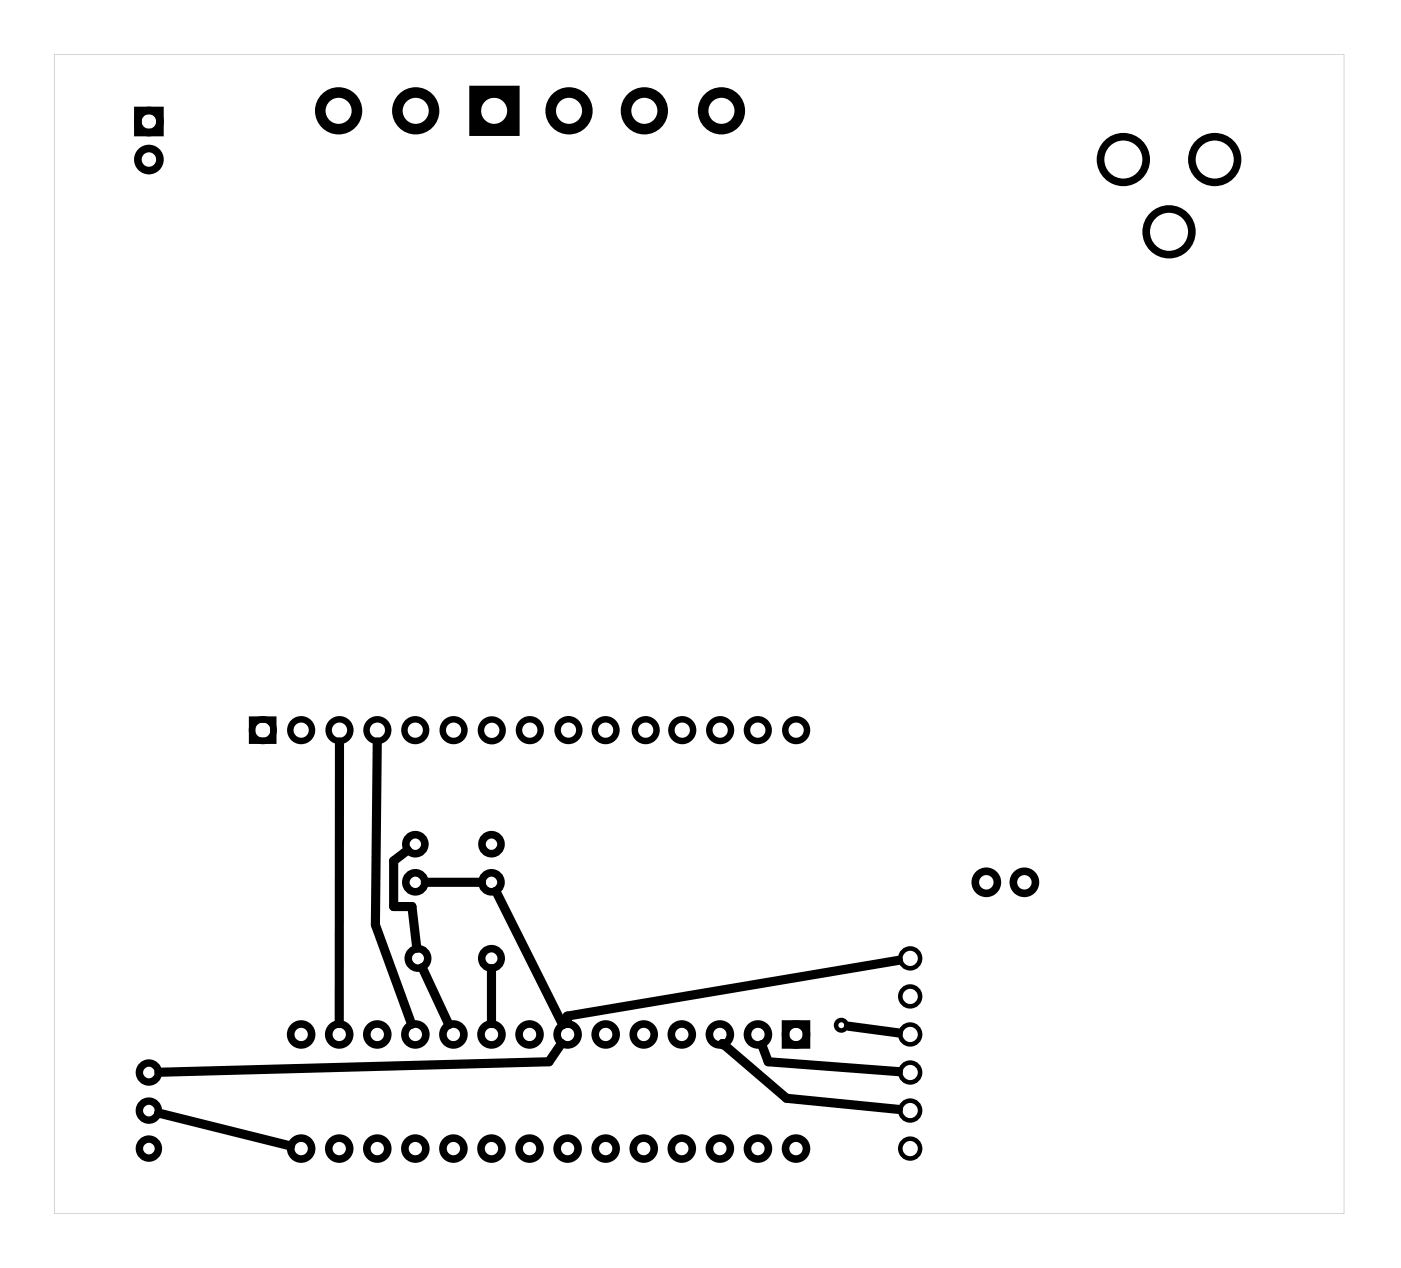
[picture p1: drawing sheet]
<svg xmlns="http://www.w3.org/2000/svg" width="93mm" height="85mm" viewBox="0 0 93 85" stroke-linecap="round" stroke-linejoin="round" font-family="sans-serif">
<path d="M3.6 3.6h86.1v77.5h-86.1zM3.6 3.6v77.5h86.1v-77.5z" fill="#000"/>
<g fill="none" stroke="#000" stroke-width=".51">
<path d="M9.2 7.4h1.5v1.5h-1.5zM52.4 68.4h1.4v1.4h-1.4z"/>
<circle cx="9.9" cy="10.7" r=".74"/>
<circle cx="9.9" cy="8.1" r=".74"/>
<circle cx="75" cy="10.7" r="1.52"/>
<circle cx="78" cy="15.5" r="1.52"/>
<circle cx="81.1" cy="10.7" r="1.52"/>
<circle cx="27.7" cy="56.4" r=".64"/>
<circle cx="27.7" cy="58.9" r=".64"/>
<circle cx="32.8" cy="56.4" r=".64"/>
<circle cx="32.8" cy="58.9" r=".64"/>
<circle cx="65.8" cy="58.9" r=".74"/>
<circle cx="68.4" cy="58.9" r=".74"/>
<circle cx="20.1" cy="69.1" r=".7"/>
<circle cx="20.1" cy="76.7" r=".7"/>
<circle cx="22.6" cy="69.1" r=".7"/>
<circle cx="22.6" cy="76.7" r=".7"/>
<circle cx="25.2" cy="69.1" r=".7"/>
<circle cx="25.2" cy="76.7" r=".7"/>
<circle cx="27.7" cy="69.1" r=".7"/>
<circle cx="27.7" cy="76.7" r=".7"/>
<circle cx="30.3" cy="69.1" r=".7"/>
<circle cx="30.3" cy="76.7" r=".7"/>
<circle cx="32.8" cy="69.1" r=".7"/>
<circle cx="32.8" cy="76.7" r=".7"/>
<circle cx="35.3" cy="69.1" r=".7"/>
<circle cx="35.3" cy="76.7" r=".7"/>
<circle cx="37.9" cy="69.1" r=".7"/>
<circle cx="37.9" cy="76.7" r=".7"/>
<circle cx="40.4" cy="69.1" r=".7"/>
<circle cx="40.4" cy="76.7" r=".7"/>
<circle cx="43" cy="69.1" r=".7"/>
<circle cx="43" cy="76.7" r=".7"/>
<circle cx="45.5" cy="69.1" r=".7"/>
<circle cx="45.5" cy="76.7" r=".7"/>
<circle cx="48" cy="69.1" r=".7"/>
<circle cx="48" cy="76.7" r=".7"/>
<circle cx="50.6" cy="69.1" r=".7"/>
<circle cx="50.6" cy="76.7" r=".7"/>
<circle cx="53.1" cy="69.1" r=".7"/>
<circle cx="53.1" cy="76.7" r=".7"/>
</g>
<g fill="none" stroke="#000" stroke-width=".5">
<circle cx="27.9" cy="64" r=".65"/>
<circle cx="32.8" cy="64" r=".65"/>
</g>
<g fill="none" stroke="#000" stroke-width=".3">
<circle cx="56.1" cy="68.5" r=".35"/>
<circle cx="60.7" cy="69.1" r=".66"/>
<circle cx="60.7" cy="71.6" r=".66"/>
<circle cx="60.7" cy="74.2" r=".66"/>
<circle cx="60.7" cy="76.7" r=".66"/>
<circle cx="60.7" cy="64" r=".66"/>
<circle cx="60.7" cy="66.5" r=".66"/>
</g>
<g fill="none" stroke="#000" stroke-width=".43">
<path d="M16.8 48h1.4v1.5h-1.4z"/>
<circle cx="17.5" cy="48.8" r=".72"/>
<circle cx="20.1" cy="48.8" r=".72"/>
<circle cx="22.7" cy="48.8" r=".72"/>
<circle cx="25.2" cy="48.8" r=".72"/>
<circle cx="27.7" cy="48.8" r=".72"/>
<circle cx="30.3" cy="48.8" r=".72"/>
<circle cx="32.8" cy="48.8" r=".72"/>
<circle cx="35.4" cy="48.8" r=".72"/>
<circle cx="37.9" cy="48.7" r=".72"/>
<circle cx="40.4" cy="48.8" r=".72"/>
<circle cx="43.1" cy="48.8" r=".72"/>
<circle cx="45.5" cy="48.8" r=".72"/>
<circle cx="48.1" cy="48.8" r=".72"/>
<circle cx="50.6" cy="48.8" r=".72"/>
<circle cx="53.1" cy="48.8" r=".72"/>
</g>
<g fill="none" stroke="#000" stroke-width=".71" stroke-linecap="butt">
<circle cx="22.6" cy="7.4" r="1.22"/>
<circle cx="27.7" cy="7.4" r="1.22"/>
<circle cx="33" cy="7.4" r="1.22"/>
<circle cx="38" cy="7.4" r="1.22"/>
<circle cx="43" cy="7.4" r="1.22"/>
<circle cx="48.1" cy="7.4" r="1.22"/>
</g>
<path d="M31.7 6.1h2.6v2.6h-2.6z" fill="none" stroke="#000" stroke-width=".79" stroke-linecap="butt"/>
<g fill="none" stroke="#000" stroke-width=".49">
<circle cx="9.9" cy="74.2" r=".64"/>
<circle cx="9.9" cy="76.7" r=".64"/>
<circle cx="9.9" cy="71.6" r=".64"/>
</g>
<g fill="none" stroke="#000" stroke-width=".61">
<path d="M22.7 49.5l-.1 18.8M25.2 49.5l-.2 12.3 2.5 6.6M27.2 56.8l-.9 .7v3h1.2l.3 2.8M28.4 58.9h3.7M33.1 59.5l4.5 8.9M10.6 74.3l8.8 2.2M28.2 64.6l1.7 3.8M32.8 64.7v3.6M37.5 69.7l-.9 1.2-26 .7M48.2 69.8v-.1l4.3 3.6 7.4 .8M50.8 69.8l.5 1.1 8.6 .7M56.6 68.5l3.4 .5"/>
<path d="M60 64.1l-22.1 3.7v.5"/>
</g>
</svg>
